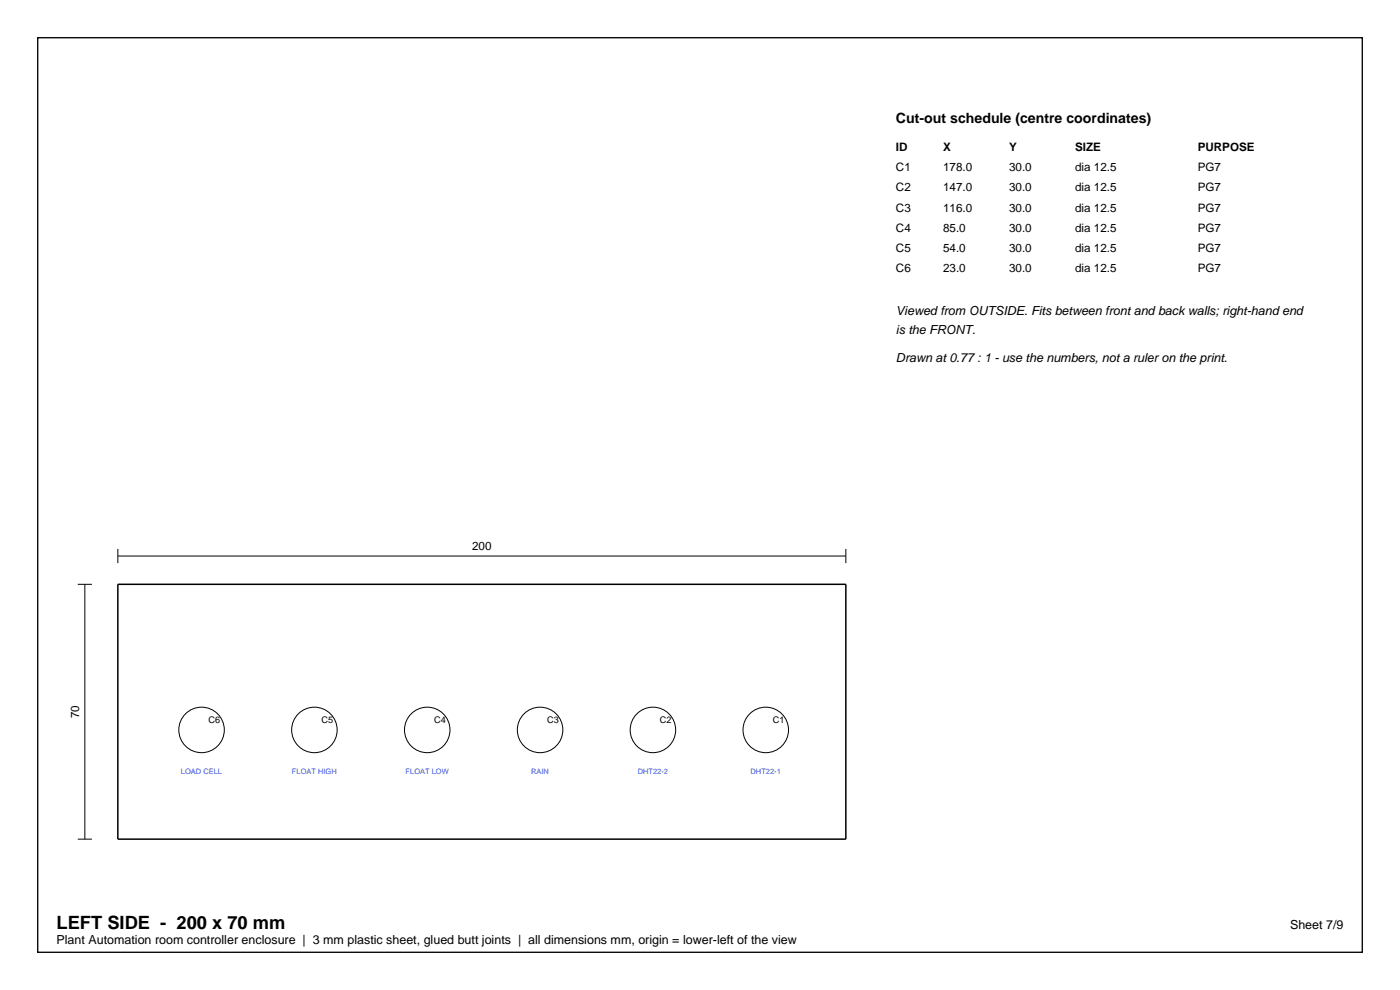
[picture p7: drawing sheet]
<svg xmlns="http://www.w3.org/2000/svg" width="297mm" height="210mm" viewBox="0 0 297 210" stroke-linecap="round" stroke-linejoin="round" font-family="sans-serif">
<defs><g id="words">
<text font-size="3.9" x="12" y="197">LEFT SIDE - 200 x 70 mm</text>
<text font-size="3" x="190.1" y="26">Cut-out schedule (centre coordinates)</text>
<g font-size="2.6">
<text x="190.1" y="66.8">Viewed from OUTSIDE. Fits between front and back walls; right-hand end</text>
<text x="190.1" y="70.8">is the FRONT.</text>
<text x="190.1" y="76.8">Drawn at 0.77 : 1 - use the numbers, not a ruler on the print.</text>
<text x="273.7" y="197">Sheet 7/9</text>
<text x="12" y="200.2">Plant Automation room controller enclosure | 3 mm plastic sheet, glued butt joints | all dimensions mm, origin = lower-left of the view</text>
</g>
<g font-size="2.5">
<text x="190.1" y="32">ID</text>
<text x="200.1" y="32">X</text>
<text x="214.1" y="32">Y</text>
<text x="228.1" y="32">SIZE</text>
<text x="254.1" y="32">PURPOSE</text>
<text x="190.1" y="36.3">C1</text>
<text x="190.1" y="40.6">C2</text>
<text x="200.1" y="36.3">178.0</text>
<text x="200.1" y="40.6">147.0</text>
<text x="214.1" y="36.3">30.0</text>
<text x="214.1" y="40.6">30.0</text>
<text x="228.1" y="36.3">dia 12.5</text>
<text x="228.1" y="40.6">dia 12.5</text>
<text x="254.1" y="36.3">PG7</text>
<text x="254.1" y="40.6">PG7</text>
<text x="190.1" y="44.9">C3</text>
<text x="200.1" y="44.9">116.0</text>
<text x="214.1" y="44.9">30.0</text>
<text x="228.1" y="44.9">dia 12.5</text>
<text x="254.1" y="44.9">PG7</text>
<text x="190.1" y="49.2">C4</text>
<text x="190.1" y="53.5">C5</text>
<text x="200.1" y="49.2">85.0</text>
<text x="200.1" y="53.5">54.0</text>
<text x="214.1" y="49.2">30.0</text>
<text x="214.1" y="53.5">30.0</text>
<text x="228.1" y="49.2">dia 12.5</text>
<text x="228.1" y="53.5">dia 12.5</text>
<text x="254.1" y="49.2">PG7</text>
<text x="254.1" y="53.5">PG7</text>
<text x="190.1" y="57.8">C6</text>
<text x="200.1" y="57.8">23.0</text>
<text x="214.1" y="57.8">30.0</text>
<text x="228.1" y="57.8">dia 12.5</text>
<text x="254.1" y="57.8">PG7</text>
<text x="100.2" y="116.7">200</text>
<text x="16.8" y="152.3" transform="rotate(-90 16.8 152.3)">70</text>
</g>
<g font-size="1.9">
<text x="44.3" y="153.3">C6</text>
<text x="68.2" y="153.3">C5</text>
<text x="92.1" y="153.3">C4</text>
<text x="116.1" y="153.3">C3</text>
<text x="140" y="153.3">C2</text>
<text x="164" y="153.3">C1</text>
</g>
<g font-size="1.6" fill="#334de6">
<text x="38.4" y="164.1">LOAD CELL</text>
<text x="61.9" y="164.1">FLOAT HIGH</text>
<text x="86" y="164.1">FLOAT LOW</text>
<text x="112.7" y="164.1">RAIN</text>
<text x="135.3" y="164.1">DHT22-2</text>
<text x="159.2" y="164.1">DHT22-1</text>
</g>
</g></defs>
<path d="M8 8h281v194h-281z" fill="none" stroke="#000" stroke-width=".28"/>
<path d="M25 123.9h154.4v54.1h-154.4z" fill="none" stroke="#000" stroke-width=".32"/>
<g fill="none" stroke="#000" stroke-width=".21">
<path d="M25 117.9h154.4M25 116.4v3M179.4 116.4v3M16.5 123.9h3M18 123.9v54.1M16.5 178h3"/>
<circle cx="42.8" cy="154.8" r="4.8"/>
<circle cx="66.7" cy="154.8" r="4.8"/>
<circle cx="90.6" cy="154.8" r="4.8"/>
<circle cx="114.6" cy="154.8" r="4.8"/>
<circle cx="138.5" cy="154.8" r="4.8"/>
<circle cx="162.5" cy="154.8" r="4.8"/>
</g>
<use href="#words"/>
</svg>
